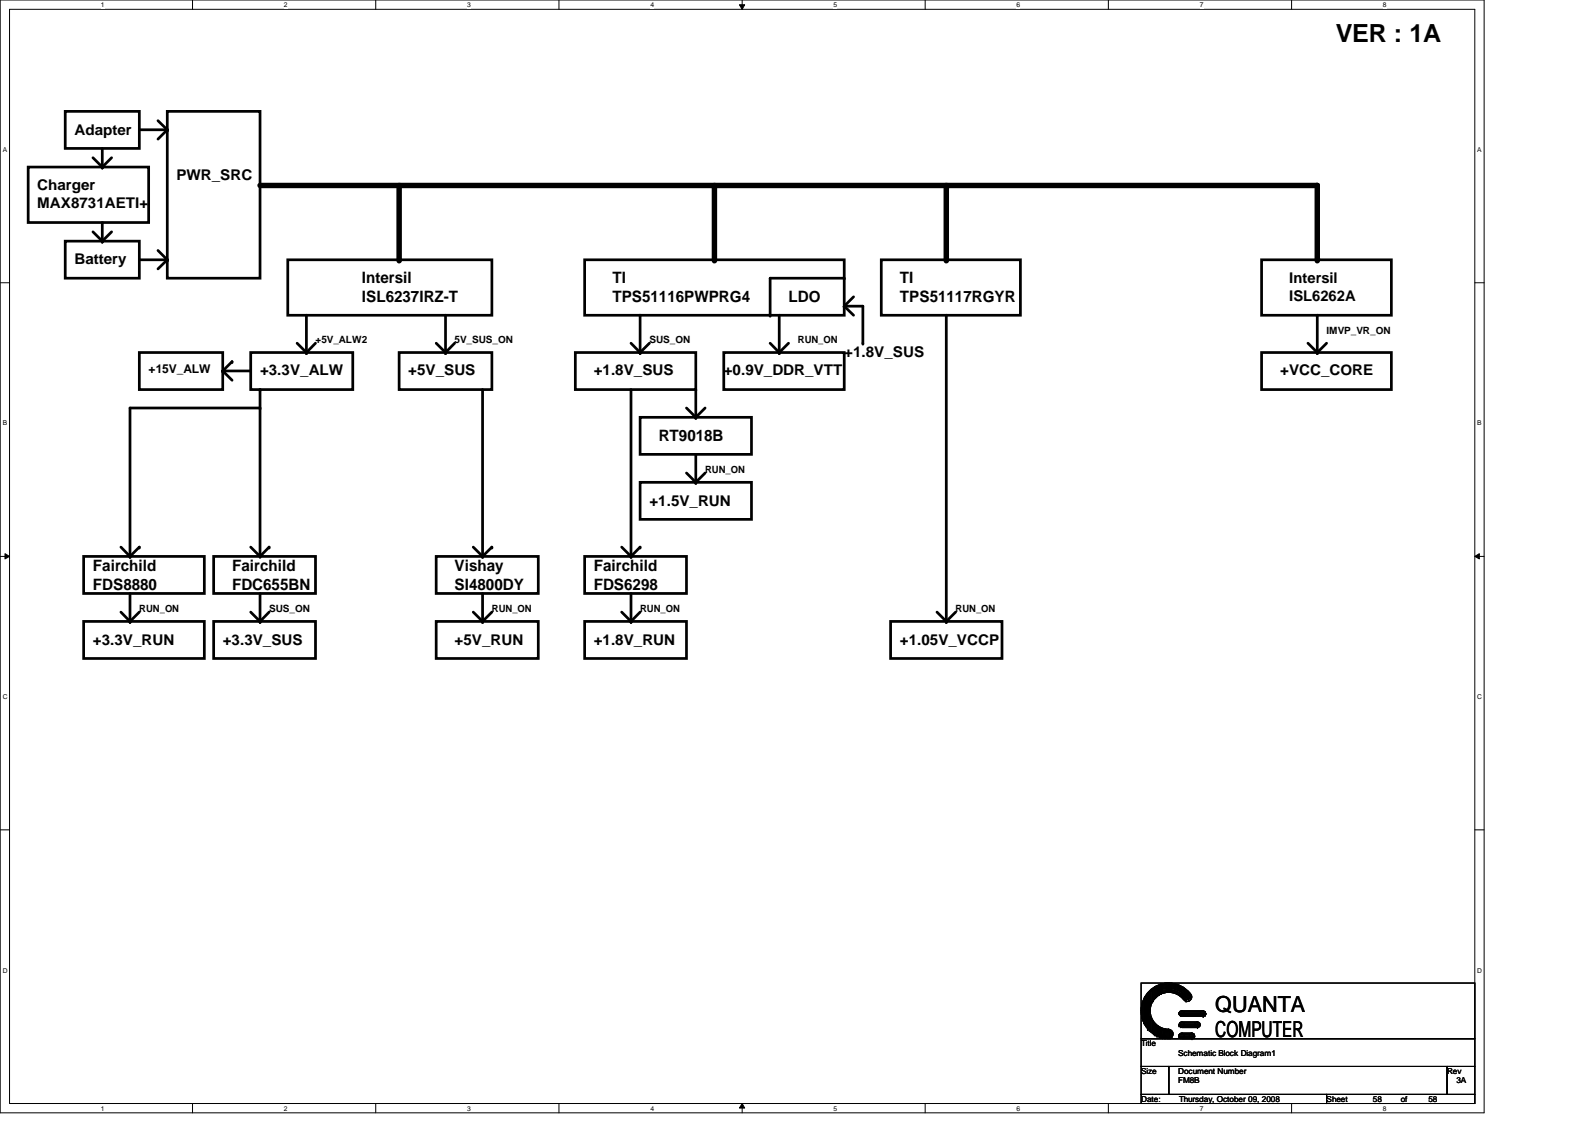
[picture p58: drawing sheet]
<svg xmlns="http://www.w3.org/2000/svg" width="297mm" height="210mm" viewBox="0 0 297 210" stroke-linecap="round" stroke-linejoin="round" font-family="sans-serif">
<defs><g id="words">
<text font-size="4.7" x="248.7" y="7.8">VER : 1A</text>
<g font-size="4.1">
<text x="226.3" y="188.5">QUANTA</text>
<text x="226.3" y="193.2">COMPUTER</text>
</g>
<g font-size="2.9">
<text x="67.4" y="52.8">Intersil</text>
<text x="114" y="52.8">TI</text>
<text x="167.6" y="52.8">TI</text>
<text x="67.4" y="56.3">ISL6237IRZ-T</text>
<text x="114" y="56.3">TPS51116PWPRG4</text>
<text x="146.9" y="56.3">LDO</text>
<text x="167.6" y="56.3">TPS51117RGYR</text>
<text x="122.7" y="82.2">RT9018B</text>
<text x="17.3" y="106.3">Fairchild</text>
<text x="43.2" y="106.3">Fairchild</text>
<text x="84.7" y="106.3">Vishay</text>
<text x="110.6" y="106.3">Fairchild</text>
<text x="17.3" y="109.8">FDS8880</text>
<text x="43.2" y="109.8">FDC655BN</text>
<text x="84.7" y="109.8">SI4800DY</text>
<text x="110.6" y="109.8">FDS6298</text>
</g>
<g font-size="2.8">
<text x="13.9" y="25.1">Adapter</text>
<text x="6.9" y="35.4">Charger</text>
<text x="32.8" y="33.4">PWR_SRC</text>
<text x="6.9" y="38.7">MAX8731AETI+</text>
<text x="13.9" y="49.2">Battery</text>
<text x="240.1" y="52.7">Intersil</text>
<text x="240.1" y="56">ISL6262A</text>
<text x="48.4" y="69.9">+3.3V_ALW</text>
<text x="76" y="69.9">+5V_SUS</text>
<text x="110.6" y="69.9">+1.8V_SUS</text>
<text x="134.8" y="69.9">+0.9V_DDR_VTT</text>
<text x="157.2" y="66.5">+1.8V_SUS</text>
<text x="238.4" y="69.9">+VCC_CORE</text>
<text x="120.9" y="94.1">+1.5V_RUN</text>
<text x="17.3" y="120.1">+3.3V_RUN</text>
<text x="41.5" y="120.1">+3.3V_SUS</text>
<text x="84.7" y="120.1">+5V_RUN</text>
<text x="110.6" y="120.1">+1.8V_RUN</text>
<text x="167.6" y="120.1">+1.05V_VCCP</text>
</g>
<text font-size="2.2" x="27.7" y="69.4">+15V_ALW</text>
<g font-size="1.9">
<text x="58.8" y="63.9">+5V_ALW2</text>
<text x="84.7" y="63.9">5V_SUS_ON</text>
<text x="120.9" y="63.9">SUS_ON</text>
<text x="148.6" y="63.9">RUN_ON</text>
<text x="247.1" y="62.1">IMVP_VR_ON</text>
<text x="131.3" y="88.1">RUN_ON</text>
<text x="25.9" y="114">RUN_ON</text>
<text x="50.1" y="114">SUS_ON</text>
<text x="91.6" y="114">RUN_ON</text>
<text x="119.2" y="114">RUN_ON</text>
<text x="178" y="114">RUN_ON</text>
</g>
<g font-size="1.5">
<text x="212.5" y="194.9">Title</text>
<text x="219.4" y="196.6">Schematic Block Diagram1</text>
<text x="212.5" y="200">Size</text>
<text x="219.4" y="200">Document Number</text>
<text x="219.4" y="201.8">FM8B</text>
<text x="269.5" y="200">Rev</text>
<text x="271.2" y="201.8">3A</text>
<text x="212.5" y="205.2">Date:</text>
<text x="219.6" y="205.2">Thursday, October 09, 2008</text>
<text x="247.1" y="205.2">Sheet</text>
<text x="255.7" y="205.2">58</text>
<text x="260.9" y="205.2">of</text>
<text x="266" y="205.2">58</text>
</g>
<g font-size="1.3">
<text x="18.8" y="1.4">1</text>
<text x="52.9" y="1.4">2</text>
<text x="87" y="1.4">3</text>
<text x="121.1" y="1.4">4</text>
<text x="155.2" y="1.4">5</text>
<text x="189.3" y="1.4">6</text>
<text x="223.4" y="1.4">7</text>
<text x="257.6" y="1.4">8</text>
<text x=".5" y="28.3">A</text>
<text x="275.1" y="28.3">A</text>
<text x=".5" y="79.2">B</text>
<text x="275.1" y="79.2">B</text>
<text x=".5" y="130.2">C</text>
<text x="275.1" y="130.2">C</text>
<text x=".5" y="181.1">D</text>
<text x="275.1" y="181.1">D</text>
<text x="18.8" y="206.9">1</text>
<text x="52.9" y="206.9">2</text>
<text x="87" y="206.9">3</text>
<text x="121.1" y="206.9">4</text>
<text x="155.2" y="206.9">5</text>
<text x="189.3" y="206.9">6</text>
<text x="223.4" y="206.9">7</text>
<text x="257.6" y="206.9">8</text>
</g>
</g></defs>
<path d="M0 0h276.4v207.3h-276.4zM1.8 1.7h272.9v203.8h-272.9z" fill="none" stroke="#000" stroke-width=".19"/>
<g fill="#fff">
<path d="M18.8 .2h.7v1.4h-.7z"/>
<path d="M18.8 205.7h.7v1.4h-.7z"/>
</g>
<path d="M35.9 0v1.7M35.9 205.5v1.8" fill="none" stroke="#000" stroke-width=".19"/>
<g fill="#fff">
<path d="M52.9 .2h.6v1.4h-.6z"/>
<path d="M52.9 205.7h.6v1.4h-.6z"/>
</g>
<path d="M70 0v1.7M70 205.5v1.8" fill="none" stroke="#000" stroke-width=".19"/>
<g fill="#fff">
<path d="M87 .2h.7v1.4h-.7z"/>
<path d="M87 205.7h.7v1.4h-.7z"/>
</g>
<path d="M104.1 0v1.7M104.1 205.5v1.8" fill="none" stroke="#000" stroke-width=".19"/>
<g fill="#fff">
<path d="M121.1 .2h.7v1.4h-.7z"/>
<path d="M121.1 205.7h.7v1.4h-.7z"/>
</g>
<path d="M137.7 .9h1l-.5 .8zM138.2 0v1.7M138.2 205.5l.5 .9h-1zM138.2 205.5v1.8" fill="none" stroke="#000" stroke-width=".19"/>
<path d="M137.7 .9h1l-.5 .8zM138.2 205.5l.5 .9h-1z" fill="#000"/>
<g fill="#fff">
<path d="M155.2 .2h.7v1.4h-.7z"/>
<path d="M155.2 205.7h.7v1.4h-.7z"/>
</g>
<path d="M172.3 0v1.7M172.3 205.5v1.8" fill="none" stroke="#000" stroke-width=".19"/>
<g fill="#fff">
<path d="M189.3 .2h.7v1.4h-.7z"/>
<path d="M189.3 205.7h.7v1.4h-.7z"/>
</g>
<path d="M206.4 0v1.7M206.4 205.5v1.8" fill="none" stroke="#000" stroke-width=".19"/>
<g fill="#fff">
<path d="M223.4 .2h.7v1.4h-.7z"/>
<path d="M223.4 205.7h.7v1.4h-.7z"/>
</g>
<path d="M240.5 0v1.7M240.5 205.5v1.8" fill="none" stroke="#000" stroke-width=".19"/>
<g fill="#fff">
<path d="M257.6 .2h.6v1.4h-.6z"/>
<path d="M257.6 205.7h.6v1.4h-.6z"/>
<path d="M.5 27.2h.8v1.4h-.8z"/>
<path d="M275.1 27.2h.8v1.4h-.8z"/>
<path d="M.5 78.1h.8v1.4h-.8z"/>
<path d="M275.1 78.1h.8v1.4h-.8z"/>
</g>
<path d="M0 52.7h1.8M274.7 52.7h1.7" fill="none" stroke="#000" stroke-width=".19"/>
<g fill="#fff">
<path d="M.5 129.1h.9v1.4h-.9z"/>
<path d="M275.1 129.1h.9v1.4h-.9z"/>
</g>
<path d="M0 103.6h1.8M.9 103.1l.9 .5-.9 .5zM274.7 103.6l.8-.5v1zM274.7 103.6h1.7" fill="none" stroke="#000" stroke-width=".19"/>
<path d="M.9 103.1l.9 .5-.9 .5zM274.7 103.6l.8-.5v1z" fill="#000"/>
<g fill="#fff">
<path d="M.5 180h.9v1.4h-.9z"/>
<path d="M275.1 180h.9v1.4h-.9z"/>
</g>
<g fill="none" stroke="#000" stroke-width=".19">
<path d="M0 154.6h1.8M274.7 154.6h1.7M212.5 183.1h62.2v10.4h-62.2zM212.5 193.5h62.2v5.1h-62.2zM212.5 198.6h5.2v5.2h-5.2zM212.7 189.5h.1M212.7 187.1v2.4M212.7 189.5l.1 .5M212.8 190h.1M212.8 186.6h.1M212.8 186.6v3.4M213 186.2h.1"/>
<path d="M213 190.5h.1M213 186.2l-.2 .4M213 186.2v4.3M213 190.5l.2 .2M213.2 190.7h.1M213.2 185.8h.1M213.2 185.8v4.9M213.4 185.5h.1M213.4 191.1h.1M213.4 185.5l-.2 .3M213.4 185.5v5.6M213.4 191.1l.1 .1"/>
<path d="M213.5 191.2h.1M213.5 185.3h.1M213.5 185.3v5.9M213.7 185.2h.1M213.7 191.7h.1M213.7 185.2l-.2 .1M213.7 185.2v6.5M213.9 185h.1M213.9 185v6.7M214 184.8h.1M214 191.9h.1M214 184.8l-.1 .2"/>
<path d="M214 184.8v7.1M214 191.9h.2M214.2 191.9h.1M214.2 189.3h.1M214.2 187.4h.1M214.2 184.5v2.9M214.2 189.3v2.6M214.2 189.3l.2 .4M214.4 189.7h.1M214.4 192.1h.1M214.4 186.9h.1M214.4 184.5h.1"/>
<path d="M214.4 184.5v2.4M214.4 189.7v2.4M214.4 192.1l.2 .1M214.4 186.9l-.2 .5M214.6 192.2h.1M214.6 190h.1M214.6 184.3h.1M214.6 186.6h.1M214.6 184.3v2.3M214.6 190v2.2M214.6 190l.2 .3M214.6 184.3l-.2 .2"/>
<path d="M214.8 190.3h.1M214.8 192.4h.1M214.8 186.4h.1M214.8 184.1h.1M214.8 184.1v2.3M214.8 190.3v2.1M214.8 192.4l.1 .2M214.8 186.4l-.2 .2M214.9 192.6h.1M214.9 190.5h.1M214.9 183.9h.1M214.9 186h.1"/>
<path d="M214.9 183.9l-.1 .2M214.9 183.9v2.1M214.9 190.5v2.1M214.9 190.5l.2 .2M215.1 190.7h.1M215.1 192.7h.1M215.1 185.8h.1M215.1 183.8h.1M215.1 192.7h.2M215.1 183.8v2M215.1 190.7v2M215.1 185.8l-.2 .2"/>
<path d="M215.1 183.8h.2M215.3 192.7h.1M215.3 190.9h.1M215.3 183.8h.1M215.3 185.7h.1M215.3 183.8v1.9M215.3 190.9v1.8M215.3 190.9l.1 .2M215.4 191.1h.1M215.4 193h.1M215.4 185.5h.1M215.4 183.8h.1"/>
<path d="M215.4 193h.2M215.4 183.8v1.7M215.4 191.1v1.9M215.4 185.5l-.1 .2M215.6 193h.1M215.6 191.2h.1M215.6 183.6h.1M215.6 185.3h.1M215.6 191.2l.2 .2M215.6 183.6v1.7M215.6 191.2v1.8M215.6 183.6l-.2 .2"/>
<path d="M215.8 191.4h.1M215.8 193h.1M215.8 185.2h.1M215.8 183.6h.1M215.8 183.6v1.6M215.8 191.4v1.6M215.8 193l.1 .1M215.8 185.2l-.2 .1M215.9 193.1h.1M215.9 191.4h.1M215.9 183.4h.1M215.9 185.2h.1"/>
<path d="M215.9 183.4v1.8M215.9 191.4v1.7M215.9 191.4l.2 .2M215.9 183.4l-.1 .2M216.1 191.6h.1M216.1 193.1h.1M216.1 184.8h.1M216.1 183.4h.1M216.1 193.1h.2M216.1 183.4v1.4M216.1 191.6v1.5M216.1 184.8l.2 .2"/>
<path d="M216.3 184.9l1.4-.2a3.6 3.6 0 0 1 3.1 1.9M216.3 184.7l1.4-.2a3.6 3.6 0 0 1 3.3 2.1M216.3 184.5l1.4-.2a3.9 3.9 0 0 1 3.3 1.9M216.3 184.3l1.4-.2a4.1 4.1 0 0 1 3.7 2.3M216.3 184.1l1.4-.2a4.2 4.2 0 0 1 3.8 2.5M216.3 184l1.4-.2a4.3 4.3 0 0 1 3.8 2.3M216.3 183.8l1.4-.2a4.6 4.6 0 0 1 4 2.5M216.3 183.5l1.4-.2a5 5 0 0 1 4.2 2.4M216.3 193.1h.1M216.3 191.7h.1M216.3 183.3h.1M216.3 185h.1"/>
<path d="M216.3 183.3v1.7M216.3 191.6v1.5M216.3 183.3l-.2 .1M216.4 183.6l1.3-.2a4.7 4.7 0 0 1 4.1 2.5M216.4 191.7h.1M216.4 193.1h.1M216.4 193.3h.1M216.4 183.4h.1M216.4 193.1h.3M216.4 193.3h.4M216.4 183.4v1.4M216.4 191.7v1.4"/>
<path d="M216.7 193.1h.1M216.7 191.7h.1M216.7 191.7v1.4M216.8 191.7h.1M216.8 193.3h.1M216.8 191.7v1.6M217 191.7h.1M217 193.3h.1M217 191.7l-.6 1.6M217 191.7v1.6M217.2 193.1h.1M217.2 191.7h.1"/>
<path d="M217.2 193.1l-.2 .2M217.2 191.7v1.4M217.2 191.7l.1 .4M217.3 192.1h.1M217.3 193.3h.1M217.3 193.3h.2M217.3 192.1v1.2M217.5 193.3h.1M217.5 191.9h.1M217.5 191.9h.2M217.5 191.9v1.4M217.7 198.6h51.8v5.2h-51.8z"/>
<path d="M217.7 183.1a5.1 5.1 0 0 1 4 2M217.7 183.1a5.2 5.2 0 0 0-5.2 5.2 5.2 5.2 0 0 0 5.2 5.1M217.7 184.8a3.4 3.4 0 0 1 2.6 1.3M217.7 184.8a3.4 3.4 0 0 0-3.5 3.5 3.4 3.4 0 0 0 3.5 3.4M217.7 183.1l-1.6 .2M217.7 191.9h.1M217.7 193.3h.1M217.7 184.8l-1.3 .2M217.7 191.9v1.4M217.8 193.3h.1M217.8 191.9h.1M217.8 191.9h.2"/>
<path d="M217.8 191.9v1.4M218 191.9h.1M218 193.3h.1M218 191.9v1.4M218.2 193.1h.1M218.2 192.1h.1M218.2 193.1l-.2 .2M218.2 192.1v1M218.2 192.1l.2 .1M218.4 192.2h.1M218.4 193h.1M218.4 192.2v.8"/>
<path d="M219.6 188.6h.1M219.6 188.8h.1M219.6 190.9h.1M219.6 191.1h.1M219.6 192.7h.1M219.6 193h.1M219.6 193.1h.1M219.6 188.6h4.8M219.6 188.6v.2M219.6 192.7v.3M219.6 188.8h5M219.6 190.9h4"/>
<path d="M219.6 191.1h3.8M219.6 191.1l.3 .1M219.6 192.7h2.7M219.6 193h2.9M219.6 193.1h2.7M219.6 193.1l.3 .2M219.7 189h.1M219.7 190.7h.1M219.7 188.4h4.7M219.7 189h4.7M219.7 189l.2 .1M219.7 190.5h3.7"/>
<path d="M219.7 190.7h3.7M219.7 190.7l-.1 .2M219.7 192.6h2.6M219.9 189.1h.1M219.9 191.2h.1M219.9 193.3h.1M219.9 189.1h4.5M219.9 191.2h3.3M219.9 193.3h2.4M220.1 192.4h1.9M220.1 193.5h1.9M220.1 191.4h2.9"/>
<path d="M220.1 190.3h2.9M220.1 189.3h4M220.1 188.3h4M222 192.4h.1M222 193.5h.1M222.2 192.6h.1M222.3 192.6h.1M222.3 192.7h.1M222.3 193.1h.1M222.3 193.3h.1M222.3 192.6v.1M222.5 193h.1"/>
<path d="M222.5 193l-.2 .1M223 191.4h.1M223 190.3h.1M223.2 191.2h.1M223.4 190.5h.1M223.4 190.7h.1M223.4 191.1h.1M223.4 190.5v.2M223.6 190.9h.1M223.6 190.9l-.2 .2M224.1 189.3h.1M224.1 188.3h.1"/>
<path d="M224.4 188.4h.1M224.4 188.6h.1M224.4 189h.1M224.4 189.1h.1M224.4 188.4v.2M224.6 188.8h.1M224.6 188.8l-.2 .2M269.5 198.6h5.2v5.2h-5.2zM212.5 203.8h34.6v1.7h-34.6zM247.1 203.8h27.6v1.7h-27.6z"/>
<circle cx="217.6" cy="192.6" r=".84"/>
<circle cx="220.1" cy="190.8" r=".5"/>
<circle cx="220.1" cy="188.8" r=".5"/>
<circle cx="220.1" cy="192.9" r=".5"/>
<circle cx="221.1" cy="185.7" r=".85"/>
<circle cx="222" cy="192.9" r=".5"/>
<circle cx="223" cy="190.8" r=".51"/>
<circle cx="224" cy="188.8" r=".5"/>
</g>
<g fill="none" stroke="#000" stroke-width=".51">
<path d="M5.2 31.1h22.5v10.3h-22.5zM12.1 20.7h13.8v6.9h-13.8zM17.3 29.4l1.7 1.7M19 27.6v3.5M20.8 29.4l-1.8 1.7M25.9 24.2h5.3M29.4 22.5l1.8 1.7M31.2 20.7h17.2v31.1h-17.2zM31.2 24.2l-1.8 1.7M12.1 44.9h13.8v6.9h-13.8zM17.3 43.2l1.7 1.7M19 41.4v3.5"/>
<path d="M20.8 43.2l-1.8 1.7M25.9 48.4h5.3M29.4 46.7l1.8 1.7M31.2 48.4l-1.8 1.7M53.6 48.4h38v10.3h-38zM57.1 58.7v7M83 58.7v7M108.9 48.4h48.3v10.3h-48.3zM119.2 58.7v7M145.1 58.7v7M157.2 51.8h-13.8v6.9M157.2 57h3.5v6.9"/>
<path d="M157.2 57l1.8 1.7M159 55.3l-1.8 1.7M164.1 48.4h25.9v10.3h-25.9zM176.2 58.7v57M234.9 48.4h24.2v10.3h-24.2zM245.3 58.7v7M25.9 65.7h15.6v6.9h-15.6zM41.5 69.1h5.2M41.5 69.1l1.7 1.7M43.2 67.4l-1.7 1.7M46.7 65.7h19v6.9h-19zM48.4 72.6v31"/>
<path d="M48.4 76h-24.2v27.6M55.3 63.9l1.8 1.8M58.8 63.9l-1.7 1.8M74.3 65.7h17.3v6.9h-17.3zM81.2 63.9l1.8 1.8M84.7 63.9l-1.7 1.8M89.9 72.6v31M107.1 65.7h22.5v6.9h-22.5zM117.5 63.9l1.7 1.8M117.5 72.6v31M119.2 77.7h20.8v6.9h-20.8zM120.9 63.9l-1.7 1.8"/>
<path d="M127.8 76l1.8 1.7M129.6 72.6v5.1M131.3 76l-1.7 1.7M134.8 65.7h22.4v6.9h-22.4zM143.4 63.9l1.7 1.8M146.9 63.9l-1.8 1.8M234.9 65.7h24.2v6.9h-24.2zM243.6 63.9l1.7 1.8M247.1 63.9l-1.8 1.8M119.2 89.8h20.8v6.9h-20.8zM127.8 88.1l1.8 1.7M129.6 84.6v5.2"/>
<path d="M131.3 88.1l-1.7 1.7M15.6 115.7h22.5v6.9h-22.5zM15.6 103.6h22.5v6.9h-22.5zM22.5 101.9l1.7 1.7M22.5 114l1.7 1.7M24.2 110.5v5.2M25.9 114l-1.7 1.7M25.9 101.9l-1.7 1.7M39.8 115.7h19v6.9h-19zM39.8 103.6h19v6.9h-19zM46.7 101.9l1.7 1.7M46.7 114l1.7 1.7"/>
<path d="M48.4 110.5v5.2M50.1 114l-1.7 1.7M50.1 101.9l-1.7 1.7M81.2 103.6h19v6.9h-19zM81.2 115.7h19v6.9h-19zM88.1 101.9l1.8 1.7M88.1 114l1.8 1.7M89.9 110.5v5.2M91.6 114l-1.7 1.7M91.6 101.9l-1.7 1.7M108.9 115.7h18.9v6.9h-18.9zM108.9 103.6h18.9v6.9h-18.9z"/>
<path d="M115.8 101.9l1.7 1.7M115.8 114l1.7 1.7M117.5 110.5v5.2M119.2 114l-1.7 1.7M119.2 101.9l-1.7 1.7M165.9 115.7h20.7v6.9h-20.7zM174.5 114l1.7 1.7M178 114l-1.8 1.7"/>
</g>
<g fill="#000">
<circle cx="19" cy="31.1" r=".25"/>
<circle cx="31.2" cy="24.2" r=".25"/>
<circle cx="245.3" cy="34.5" r=".51"/>
<circle cx="19" cy="44.9" r=".25"/>
<circle cx="31.2" cy="48.4" r=".25"/>
<circle cx="74.3" cy="48.4" r=".51"/>
<circle cx="133.1" cy="48.4" r=".51"/>
<circle cx="143.4" cy="58.7" r=".25"/>
<circle cx="157.2" cy="51.8" r=".25"/>
<circle cx="157.2" cy="57" r=".25"/>
<circle cx="176.2" cy="48.4" r=".51"/>
<circle cx="245.3" cy="48.4" r=".51"/>
<circle cx="41.5" cy="69.1" r=".25"/>
<circle cx="43.2" cy="67.4" r=".25"/>
<circle cx="48.4" cy="76" r=".25"/>
<circle cx="48.4" cy="72.6" r=".25"/>
<circle cx="57.1" cy="65.7" r=".25"/>
<circle cx="83" cy="65.7" r=".25"/>
<circle cx="119.2" cy="65.7" r=".25"/>
<circle cx="129.6" cy="77.7" r=".25"/>
<circle cx="145.1" cy="65.7" r=".25"/>
<circle cx="160.7" cy="63.9" r=".25"/>
<circle cx="245.3" cy="65.7" r=".25"/>
<circle cx="129.6" cy="89.8" r=".25"/>
<circle cx="24.2" cy="103.6" r=".25"/>
<circle cx="24.2" cy="115.7" r=".25"/>
<circle cx="25.9" cy="101.9" r=".25"/>
<circle cx="48.4" cy="103.6" r=".25"/>
<circle cx="48.4" cy="115.7" r=".25"/>
<circle cx="50.1" cy="101.9" r=".25"/>
<circle cx="89.9" cy="103.6" r=".25"/>
<circle cx="89.9" cy="115.7" r=".25"/>
<circle cx="91.6" cy="101.9" r=".25"/>
<circle cx="117.5" cy="103.6" r=".25"/>
<circle cx="117.5" cy="115.7" r=".25"/>
<circle cx="119.2" cy="101.9" r=".25"/>
<circle cx="176.2" cy="115.7" r=".25"/>
</g>
<path d="M48.4 34.5h196.9v13.9M74.3 34.5v13.9M133.1 34.5v13.9M176.2 34.5v13.9" fill="none" stroke="#000" stroke-width="1"/>
<use href="#words"/>
</svg>
